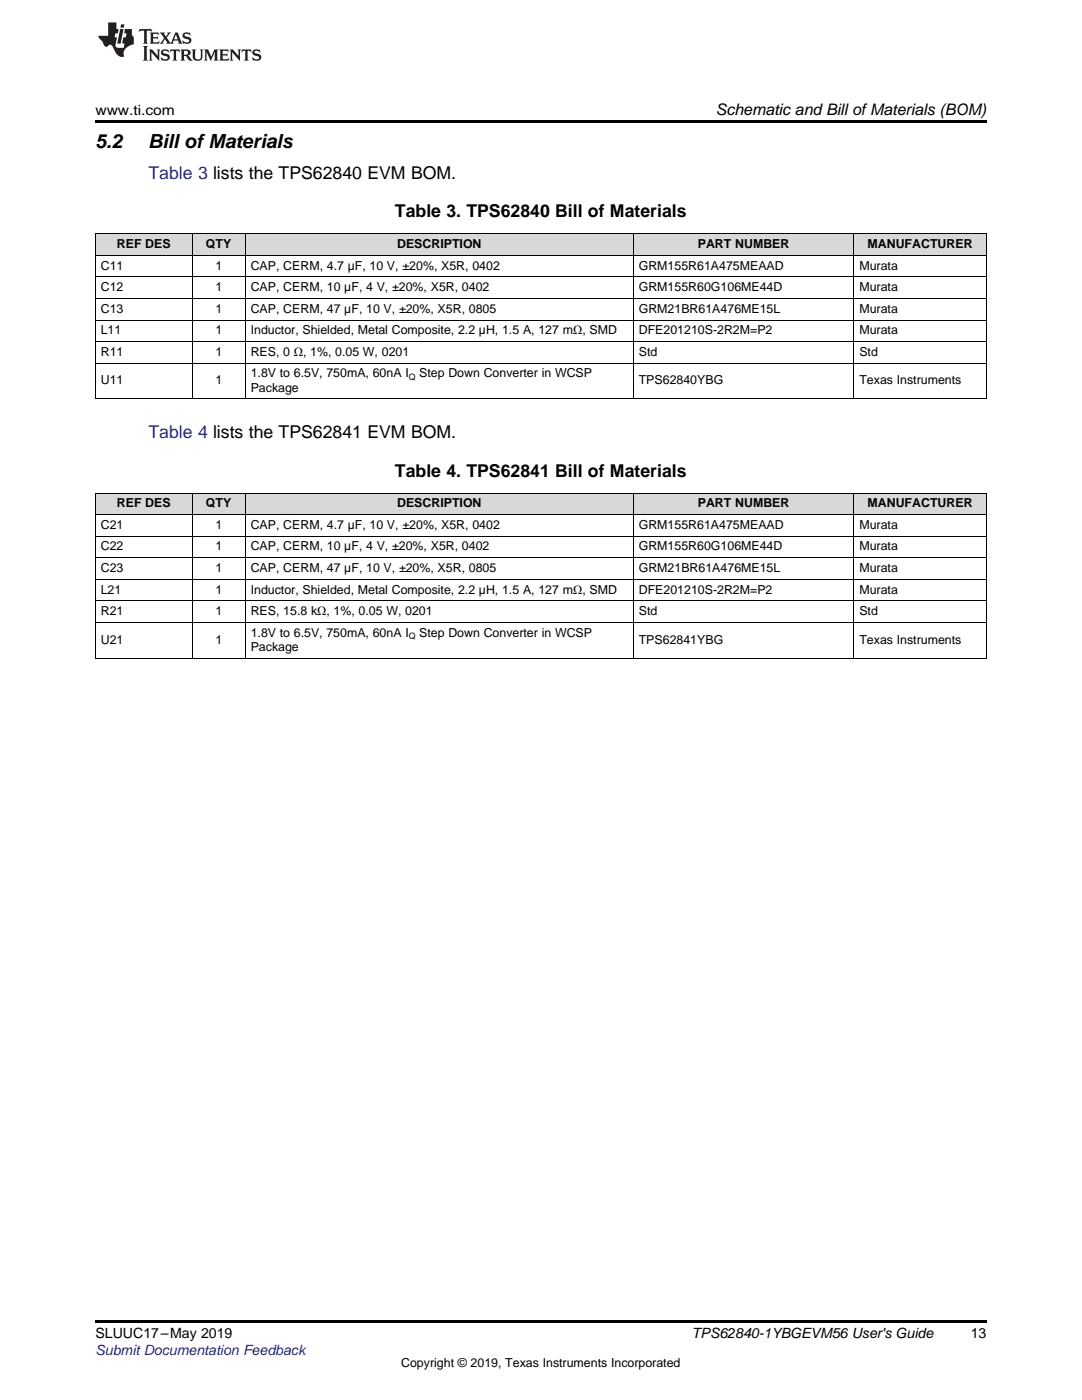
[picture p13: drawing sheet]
<svg xmlns="http://www.w3.org/2000/svg" width="216mm" height="279mm" viewBox="0 0 216 279" stroke-linecap="round" stroke-linejoin="round" font-family="sans-serif">
<defs><g id="words">
<g font-size="3.9">
<text x="19" y="29.6">5.2</text>
<text x="29.6" y="29.6">Bill ofMaterials</text>
</g>
<g font-size="3.5" fill="#00f">
<text x="29.6" y="35.6">Table 3 lists the TPS62840 EVM BOM.</text>
<text x="29.6" y="87.4">Table 4 lists the TPS62841 EVM BOM.</text>
</g>
<g font-size="3.5">
<text x="78.8" y="43.4">Table 3. TPS62840 Bill of Materials</text>
<text x="78.8" y="95.1">Table 4. TPS62841 Bill of Materials</text>
</g>
<text font-size="3.2" x="142.8" y="23">Schematic and Bill ofMaterials (BOM)</text>
<g font-size="2.8">
<text x="19" y="23">www.ti.com</text>
<text x="19" y="267.1">SLUUC17–May 2019</text>
<text x="138.1" y="267.1">TPS62840-1YBGEVM56 User's Guide</text>
<text x="193.7" y="267">13</text>
</g>
<text font-size="2.8" fill="#00f" x="19" y="270.4">Submit Documentation Feedback</text>
<g font-size="2.5">
<text x="20.1" y="53.8">C11</text>
<text x="23.3" y="49.5">REF DES</text>
<text x="41.1" y="49.5">QTY</text>
<text x="43" y="53.8">1</text>
<text x="50" y="53.8">CAP, CERM, 4.7 µF, 10 V, ±20%, X5R, 0402</text>
<text x="79.2" y="49.5">DESCRIPTION</text>
<text x="127.5" y="53.8">GRM155R61A475MEAAD</text>
<text x="139.2" y="49.5">PART NUMBER</text>
<text x="171.5" y="53.8">Murata</text>
<text x="173.1" y="49.5">MANUFACTURER</text>
<text x="20.1" y="58.1">C12</text>
<text x="43" y="58.1">1</text>
<text x="50" y="58.1">CAP, CERM, 10 µF, 4 V, ±20%, X5R, 0402</text>
<text x="127.5" y="58.1">GRM155R60G106ME44D</text>
<text x="171.5" y="58.1">Murata</text>
<text x="20.1" y="62.4">C13</text>
<text x="43" y="62.4">1</text>
<text x="50" y="62.4">CAP, CERM, 47 µF, 10 V, ±20%, X5R, 0805</text>
<text x="127.5" y="62.4">GRM21BR61A476ME15L</text>
<text x="171.5" y="62.4">Murata</text>
<text x="20.1" y="66.7">L11</text>
<text x="20.1" y="71">R11</text>
<text x="43" y="66.7">1</text>
<text x="43" y="71">1</text>
<text x="50" y="66.7">Inductor, Shielded, Metal Composite, 2.2 µH, 1.5 A, 127 mΩ, SMD</text>
<text x="50" y="71">RES, 0 Ω, 1%, 0.05 W, 0201</text>
<text x="127.5" y="66.7">DFE201210S-2R2M=P2</text>
<text x="127.5" y="71">Std</text>
<text x="171.5" y="66.7">Murata</text>
<text x="171.5" y="71">Std</text>
<text x="20.1" y="76.7">U11</text>
<text x="43" y="76.7">1</text>
<text x="50" y="75.3">1.8V to 6.5V, 750mA, 60nA I</text>
<text x="83.6" y="75.3">Step Down Converter in WCSP</text>
<text x="127.5" y="76.7">TPS62840YBG</text>
<text x="171.5" y="76.7">Texas Instruments</text>
<text x="50" y="78.1">Package</text>
<text x="23.3" y="101.2">REF DES</text>
<text x="41.1" y="101.2">QTY</text>
<text x="79.2" y="101.2">DESCRIPTION</text>
<text x="139.2" y="101.2">PART NUMBER</text>
<text x="173.1" y="101.2">MANUFACTURER</text>
<text x="20.1" y="105.6">C21</text>
<text x="43" y="105.6">1</text>
<text x="50" y="105.6">CAP, CERM, 4.7 µF, 10 V, ±20%, X5R, 0402</text>
<text x="127.5" y="105.6">GRM155R61A475MEAAD</text>
<text x="171.5" y="105.6">Murata</text>
<text x="20.1" y="109.9">C22</text>
<text x="43" y="109.9">1</text>
<text x="50" y="109.9">CAP, CERM, 10 µF, 4 V, ±20%, X5R, 0402</text>
<text x="127.5" y="109.9">GRM155R60G106ME44D</text>
<text x="171.5" y="109.9">Murata</text>
<text x="20.1" y="114.2">C23</text>
<text x="20.1" y="118.5">L21</text>
<text x="43" y="114.2">1</text>
<text x="43" y="118.5">1</text>
<text x="50" y="114.2">CAP, CERM, 47 µF, 10 V, ±20%, X5R, 0805</text>
<text x="50" y="118.5">Inductor, Shielded, Metal Composite, 2.2 µH, 1.5 A, 127 mΩ, SMD</text>
<text x="127.5" y="114.2">GRM21BR61A476ME15L</text>
<text x="127.5" y="118.5">DFE201210S-2R2M=P2</text>
<text x="171.5" y="114.2">Murata</text>
<text x="171.5" y="118.5">Murata</text>
<text x="20.1" y="122.8">R21</text>
<text x="43" y="122.8">1</text>
<text x="50" y="122.8">RES, 15.8 kΩ, 1%, 0.05 W, 0201</text>
<text x="127.5" y="122.8">Std</text>
<text x="171.5" y="122.8">Std</text>
<text x="20.1" y="128.5">U21</text>
<text x="43" y="128.5">1</text>
<text x="50" y="127.1">1.8V to 6.5V, 750mA, 60nA I</text>
<text x="50" y="129.9">Package</text>
<text x="83.6" y="127.1">Step Down Converter in WCSP</text>
<text x="127.5" y="128.5">TPS62841YBG</text>
<text x="171.5" y="128.5">Texas Instruments</text>
<text x="80" y="272.7">Copyright © 2019, Texas Instruments Incorporated</text>
</g>
<g font-size="1.8">
<text x="81.6" y="75.8">Q</text>
<text x="81.6" y="127.6">Q</text>
</g>
</g></defs>
<g fill="#d8d8d8">
<path d="M19 98.5h19.4v4.3h-19.4z"/>
<path d="M38.4 98.5h10.6v4.3h-10.6z"/>
<path d="M49 98.5h77.4v4.3h-77.4z"/>
<path d="M126.4 98.5h44v4.3h-44z"/>
<path d="M170.4 98.5h26.4v4.3h-26.4z"/>
<path d="M19 46.7h19.4v4.3h-19.4z"/>
<path d="M38.4 46.7h10.6v4.3h-10.6z"/>
<path d="M49 46.7h77.4v4.3h-77.4z"/>
<path d="M126.4 46.7h44v4.3h-44z"/>
<path d="M170.4 46.7h26.4v4.3h-26.4z"/>
</g>
<path d="M19 24h177.8v.6h-177.8zM19 263.5h177.8v.6h-177.8z" fill="#000"/>
<g fill="none" stroke="#000" stroke-width=".2">
<path d="M19 59.6h177.8M19 55.3h177.8M19 51h177.8M19 46.7h177.8M19.1 46.7v33M38.3 46.7v33M48.9 46.7v33M126.3 46.7v33M170.4 46.7v33M196.8 46.7v33M19 79.6h177.8M19 72.5h177.8"/>
<path d="M19 68.2h177.8M19 63.9h177.8M19 98.4h177.8M19.1 98.5v32.9M38.3 98.5v32.9M48.9 98.5v32.9M126.3 98.5v32.9M170.4 98.5v32.9M196.8 98.5v32.9M19 119.9h177.8M19 115.6h177.8M19 111.3h177.8"/>
<path d="M19 107h177.8M19 102.7h177.8M19 131.4h177.8M19 124.2h177.8"/>
</g>
<g fill="#231f20">
<path d="M27.8 5.8l-.1 .6 .5-.3h.5l.1 .2v2.1l-.3 .3h1l-.2-.3v-2.1v-.2h.6l.4 .3-.1-.6zM29.9 6.5l.2 .4v1.5l-.2 .3h1.8l.1-.5a1.04 1.04 0 0 1-1.2 .1v-.6h.5l.4 .2v-.7l-.4 .2h-.5v-.6h.8l.3 .2-.1-.5zM31.9 6.5l.9 1.1-1 1.1h.9l-.2-.2 .4-.7 .5 .7-.2 .2h1.5l-.2-.2 .1-.4h.9l.2 .4-.2 .2h.9l-.2-.3-.7-1.9h-.5l-.9 2.1-.8-1.1 .8-1h-.8l.2 .3-.4 .5-.4-.6 .2-.2zM35.1 6.9l.4 .9h-.8zM36.6 6.6a.63 .63 0 0 0-.2 .7 .63 .63 0 0 0 .6 .4l.6 .2 .2 .2a.75 .75 0 0 1-.8 .4 .75 .75 0 0 1-.6-.5l.1 .7 .2-.1a1.11 1.11 0 0 0 1.5-.5 1.13 1.13 0 0 0-1.3-.9v-.3a1.04 1.04 0 0 1 1.1 .2l-.1-.6-.2 .1-.5-.1zM28.5 9.2l.3 .3v2.2l-.3 .4h1l-.2-.4v-2.2l.2-.3zM29.7 9.9l.2 .3v1.5l-.2 .4h.7l-.2-.4v-1.3l1.6 1.7v-1.9l.2-.3h-.7l.2 .3v.9l-1.1-1.2zM32.3 10a.62 .62 0 0 0-.2 .7 .62 .62 0 0 0 .6 .4l.6 .2 .2 .2a.76 .76 0 0 1-.8 .4 .76 .76 0 0 1-.6-.5l.1 .7 .2-.1a1.11 1.11 0 0 0 1.5-.6 1.13 1.13 0 0 0-1.3-.8v-.3a1.04 1.04 0 0 1 1.1 .1l-.1-.5-.2 .1-.5-.2zM34 9.9l-.1 .6a.61 .61 0 0 1 .7-.3l.1 1.5-.3 .4h1l-.3-.4 .1-1.5a.63 .63 0 0 1 .7 .3l-.1-.6zM36 9.9l.2 .3v1.5l-.2 .4h.9l-.2-.2v-.7l.6 .2a.76 .76 0 0 0 1.1 .6l-1-.9a.58 .58 0 0 0 .6-.6 .58 .58 0 0 0-.5-.6zM36.7 10.2l.1-.1a.45 .45 0 0 1 .6 .1 .45 .45 0 0 1 .1 .5l-.8 .2zM38.2 9.9l.2 .2a2.17 2.17 0 0 0 .4 1.9 .99 .99 0 0 0 1.6-.7v-1.1l.2-.3h-.7l.1 .2a1.92 1.92 0 0 1-.1 1.7 .6 .6 0 0 1-1-.5v-1.1l.2-.3zM40.7 9.9l.2 .3v1.5l-.2 .4h.7l-.2-.4v-1.4l.8 1.8 .9-1.8v1.4l-.2 .4h.9l-.3-.4v-1.5l.3-.3h-.8l-.6 1.4-.7-1.4zM43.7 9.9l.3 .3v1.5l-.3 .4h1.9l.1-.6a1.04 1.04 0 0 1-1.3 .2v-.6h.6l.4 .1v-.6l-.4 .2h-.6l.1-.6h.7l.4 .2-.1-.5zM45.8 9.9l.2 .3v1.5l-.2 .4h.8l-.3-.4v-1.3l1.6 1.7v-1.9l.2-.3h-.7l.2 .3v.9l-1.1-1.2zM48.3 9.9l-.1 .6a.61 .61 0 0 1 .7-.3v1.5l-.2 .4h.9l-.2-.4v-1.5a.63 .63 0 0 1 .8 .3l-.1-.6zM50.6 10a.62 .62 0 0 0-.2 .7 .62 .62 0 0 0 .6 .4l.6 .2 .1 .2a.76 .76 0 0 1-.7 .4 .76 .76 0 0 1-.6-.5l.1 .7 .1-.1a1.11 1.11 0 0 0 1.5-.6 1.13 1.13 0 0 0-1.2-.8l-.1-.3a1.04 1.04 0 0 1 1.2 .1l-.2-.5-.1 .1-.5-.2z"/>
<path d="M21.6 4.5v2.6h-2l.1 .4 .8 .9a.91 .91 0 0 0 .9 .9 .56 .56 0 0 1 .5-.4 .56 .56 0 0 1 .5 .3l.4 .8a1.53 1.53 0 0 0 2 1.3 1.54 1.54 0 0 1 1-2.1l.9-.4-.1-1.4a1.52 1.52 0 0 1-.3-1.6h-1.4l-.1 .9h.5l-.2 .8h-.5l-.2 .9v.2l.4 .1-.1 .9a1.93 1.93 0 0 1-1.6-.3l.2-1.8h-.4l.1-.8h.5l.2-.9h-.5v-1.3zM24 5.8l-.6 2.9h.7l.5-2.9zM24.2 4.9l-.2 .6h.7l.1-.6z"/>
</g>
<use href="#words"/>
</svg>
